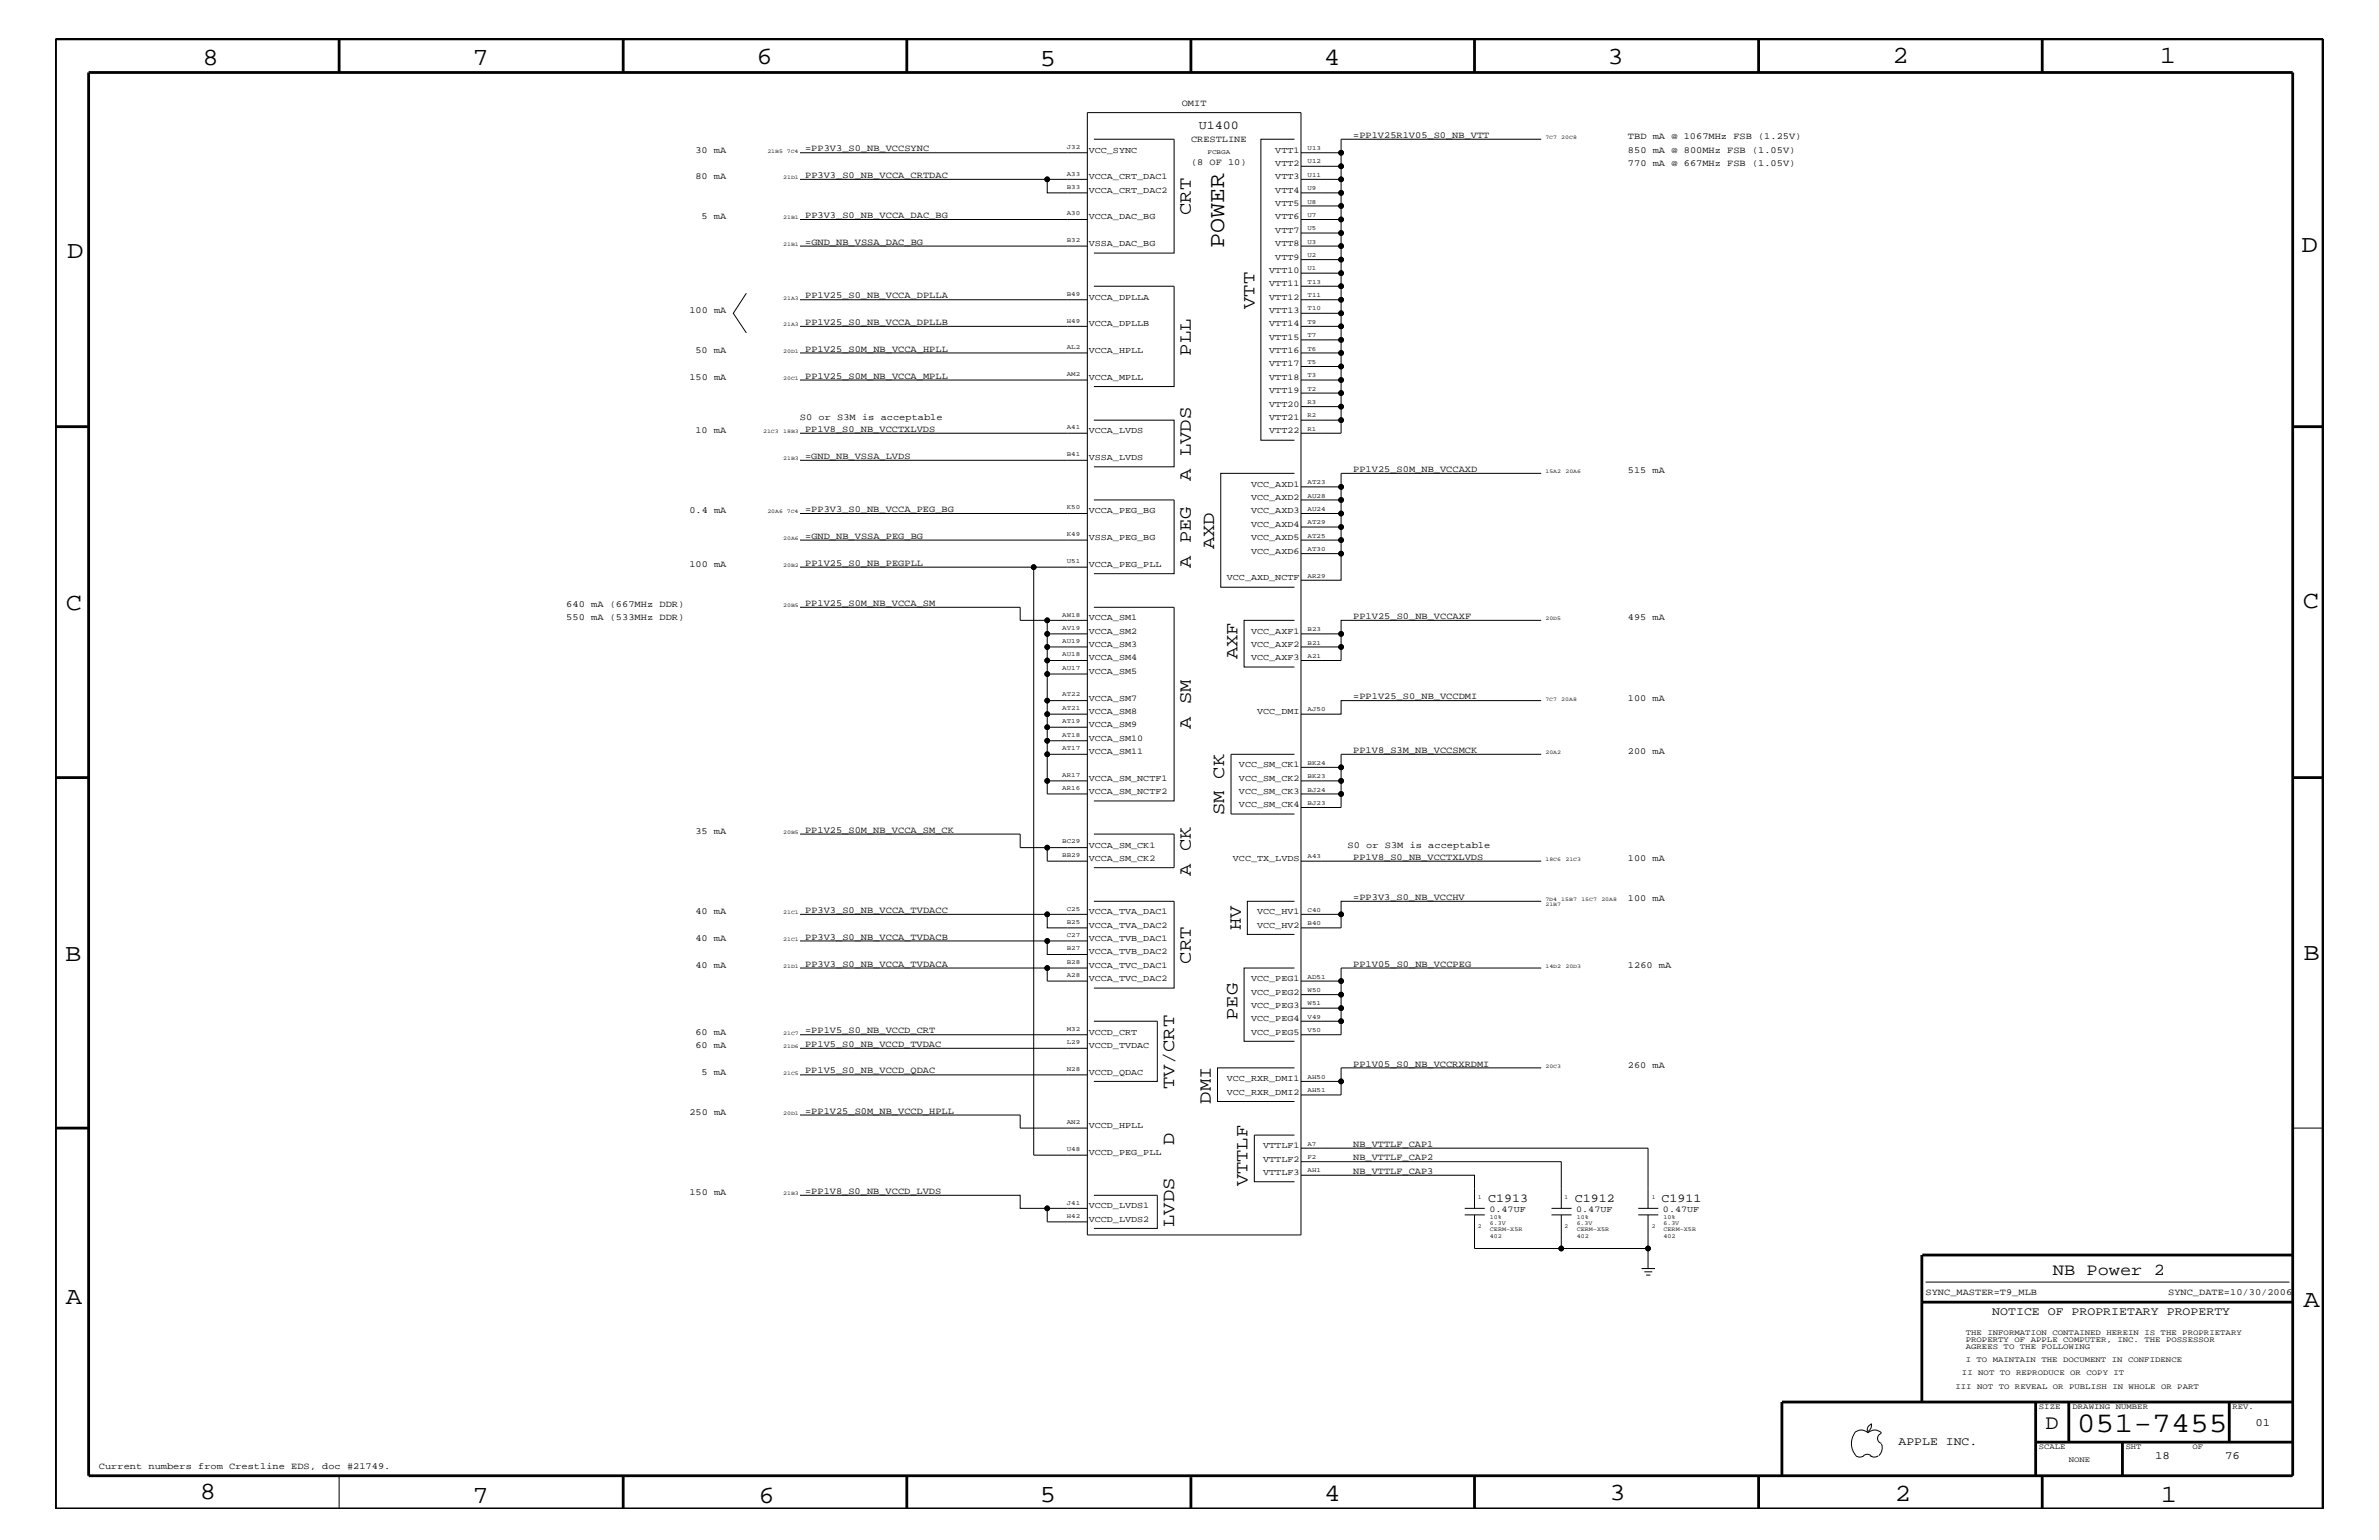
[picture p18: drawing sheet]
<svg xmlns="http://www.w3.org/2000/svg" width="432mm" height="279mm" viewBox="0 0 432 279" stroke-linecap="round" stroke-linejoin="round" font-family="sans-serif">
<defs><g id="words">
<text font-size="5.2" x="376.9" y="259.9">051-7455</text>
<g font-size="4.5">
<text x="36.7" y="11.7">8</text>
<text x="85.8" y="11.7">7</text>
<text x="137.3" y="11.5">6</text>
<text x="240.3" y="11.7">4</text>
<text x="291.8" y="11.5">3</text>
<text x="343.5" y="11.5">2</text>
<text x="392" y="11.5">1</text>
<text x="188.7" y="12.1">5</text>
<text x="12.2" y="46.8">D</text>
<text x="417.7" y="45.7">D</text>
<text x="11.9" y="110.6">C</text>
<text x="418" y="110.3">C</text>
<text x="11.9" y="174.3">B</text>
<text x="418.1" y="174.2">B</text>
<text x="11.9" y="236.7">A</text>
<text x="418.1" y="237.1">A</text>
<text x="36.2" y="271.9">8</text>
<text x="85.8" y="272.7">7</text>
<text x="137.7" y="272.7">6</text>
<text x="188.7" y="272.5">5</text>
<text x="240.4" y="272.3">4</text>
<text x="292.1" y="272.2">3</text>
<text x="343.9" y="272.3">2</text>
<text x="392.2" y="272.6">1</text>
</g>
<text font-size="4.1" x="222.2" y="45.1" transform="rotate(-90 222.2 45.1)">POWER</text>
<text font-size="3.7" x="371.3" y="259.3">D</text>
<g font-size="3.3">
<text x="216.2" y="39" transform="rotate(-90 216.2 39)">CRT</text>
<text x="227.7" y="56" transform="rotate(-90 227.7 56)">VTT</text>
<text x="216.2" y="64.5" transform="rotate(-90 216.2 64.5)">PLL</text>
<text x="216.2" y="87.2" transform="rotate(-90 216.2 87.2)">A LVDS</text>
<text x="220.4" y="99.6" transform="rotate(-90 220.4 99.6)">AXD</text>
<text x="216.2" y="103" transform="rotate(-90 216.2 103)">A PEG</text>
<text x="224.6" y="119.6" transform="rotate(-90 224.6 119.6)">AXF</text>
<text x="216.2" y="132.2" transform="rotate(-90 216.2 132.2)">A SM</text>
<text x="222.2" y="147.9" transform="rotate(-90 222.2 147.9)">SM CK</text>
<text x="216.2" y="158.9" transform="rotate(-90 216.2 158.9)">A CK</text>
<text x="225.2" y="168.8" transform="rotate(-90 225.2 168.8)">HV</text>
<text x="216.2" y="174.8" transform="rotate(-90 216.2 174.8)">CRT</text>
<text x="224.6" y="185.1" transform="rotate(-90 224.6 185.1)">PEG</text>
<text x="213.1" y="197.6" transform="rotate(-90 213.1 197.6)">TV/CRT</text>
<text x="219.8" y="200.2" transform="rotate(-90 219.8 200.2)">DMI</text>
<text x="213.1" y="207.7" transform="rotate(-90 213.1 207.7)">D</text>
<text x="226.4" y="215.2" transform="rotate(-90 226.4 215.2)">VTTLF</text>
<text x="213.1" y="222.6" transform="rotate(-90 213.1 222.6)">LVDS</text>
</g>
<text font-size="3" x="372.6" y="231.3">NB Power 2</text>
<g font-size="2.2">
<text x="217.6" y="23.5">U1400</text>
<text x="270.1" y="218">C1913</text>
<text x="285.8" y="218">C1912</text>
<text x="301.6" y="218">C1911</text>
</g>
<g font-size="2.1">
<text x="361.6" y="238.6">NOTICE OF PROPRIETARY PROPERTY</text>
<text x="344.6" y="262.2">APPLE INC.</text>
</g>
<g font-size="2">
<text x="409.4" y="258.7">01</text>
<text x="391.2" y="264.7">18</text>
<text x="403.9" y="264.7">76</text>
</g>
<g font-size="1.7">
<text x="214.5" y="19.2">OMIT</text>
<text x="126.2" y="27.7">30 mA</text>
<text x="146.1" y="27.5">=PP3V3_S0_NB_VCCSYNC</text>
<text x="216.2" y="25.9">CRESTLINE</text>
<text x="245.6" y="25">=PP1V25R1V05_S0_NB_VTT</text>
<text x="295.5" y="25.3">TBD mA @ 1067MHz FSB (1.25V)</text>
<text x="295.5" y="27.7">850 mA @ 800MHz FSB (1.05V)</text>
<text x="126.2" y="32.5">80 mA</text>
<text x="146.1" y="32.3">PP3V3_S0_NB_VCCA_CRTDAC</text>
<text x="216.2" y="30">(8 OF 10)</text>
<text x="295.5" y="30.2">770 mA @ 667MHz FSB (1.05V)</text>
<text x="127.3" y="39.8">5 mA</text>
<text x="146.1" y="39.6">PP3V3_S0_NB_VCCA_DAC_BG</text>
<text x="146.1" y="44.4">=GND_NB_VSSA_DAC_BG</text>
<text x="125.1" y="56.8">100 mA</text>
<text x="146.1" y="54.1">PP1V25_S0_NB_VCCA_DPLLA</text>
<text x="146.1" y="59">PP1V25_S0_NB_VCCA_DPLLB</text>
<text x="126.2" y="64">50 mA</text>
<text x="146.1" y="63.9">PP1V25_S0M_NB_VCCA_HPLL</text>
<text x="125.1" y="68.9">150 mA</text>
<text x="146.1" y="68.7">PP1V25_S0M_NB_VCCA_MPLL</text>
<text x="145.2" y="76.2">S0 or S3M is acceptable</text>
<text x="126.2" y="78.6">10 mA</text>
<text x="146.1" y="83.3">=GND_NB_VSSA_LVDS</text>
<text x="146.1" y="78.3">PP1V8_S0_NB_VCCTXLVDS</text>
<text x="245.6" y="85.6">PP1V25_S0M_NB_VCCAXD</text>
<text x="295.5" y="85.9">515 mA</text>
<text x="125.1" y="93.2">0.4 mA</text>
<text x="146.1" y="92.9">=PP3V3_S0_NB_VCCA_PEG_BG</text>
<text x="146.1" y="97.7">=GND_NB_VSSA_PEG_BG</text>
<text x="125.1" y="102.9">100 mA</text>
<text x="146.1" y="102.6">PP1V25_S0_NB_PEGPLL</text>
<text x="102.8" y="110.2">640 mA (667MHz DDR)</text>
<text x="102.8" y="112.6">550 mA (533MHz DDR)</text>
<text x="146.1" y="109.9">PP1V25_S0M_NB_VCCA_SM</text>
<text x="245.6" y="112.3">PP1V25_S0_NB_VCCAXF</text>
<text x="295.5" y="112.6">495 mA</text>
<text x="245.6" y="126.9">=PP1V25_S0_NB_VCCDMI</text>
<text x="295.5" y="127.1">100 mA</text>
<text x="245.6" y="136.6">PP1V8_S3M_NB_VCCSMCK</text>
<text x="295.5" y="136.8">200 mA</text>
<text x="126.2" y="151.3">35 mA</text>
<text x="146.1" y="151.1">PP1V25_S0M_NB_VCCA_SM_CK</text>
<text x="244.6" y="153.8">S0 or S3M is acceptable</text>
<text x="245.6" y="156">PP1V8_S0_NB_VCCTXLVDS</text>
<text x="295.5" y="156.2">100 mA</text>
<text x="126.2" y="165.9">40 mA</text>
<text x="146.1" y="165.6">PP3V3_S0_NB_VCCA_TVDACC</text>
<text x="245.6" y="163.3">=PP3V3_S0_NB_VCCHV</text>
<text x="295.5" y="163.5">100 mA</text>
<text x="126.2" y="170.7">40 mA</text>
<text x="146.1" y="170.5">PP3V3_S0_NB_VCCA_TVDACB</text>
<text x="126.2" y="175.6">40 mA</text>
<text x="146.1" y="175.4">PP3V3_S0_NB_VCCA_TVDACA</text>
<text x="245.6" y="175.4">PP1V05_S0_NB_VCCPEG</text>
<text x="295.5" y="175.6">1260 mA</text>
<text x="126.2" y="190.2">60 mA</text>
<text x="126.2" y="187.7">60 mA</text>
<text x="146.1" y="187.5">=PP1V5_S0_NB_VCCD_CRT</text>
<text x="146.1" y="189.9">PP1V5_S0_NB_VCCD_TVDAC</text>
<text x="127.3" y="195">5 mA</text>
<text x="146.1" y="194.8">PP1V5_S0_NB_VCCD_QDAC</text>
<text x="245.6" y="193.6">PP1V05_S0_NB_VCCRXRDMI</text>
<text x="295.5" y="193.7">260 mA</text>
<text x="125.1" y="202.3">250 mA</text>
<text x="146.1" y="202">=PP1V25_S0M_NB_VCCD_HPLL</text>
<text x="245.6" y="208.1">NB_VTTLF_CAP1</text>
<text x="245.6" y="210.5">NB_VTTLF_CAP2</text>
<text x="245.6" y="213">NB_VTTLF_CAP3</text>
<text x="125.1" y="216.9">150 mA</text>
<text x="146.1" y="216.6">=PP1V8_S0_NB_VCCD_LVDS</text>
<text x="349.5" y="235">SYNC_MASTER=T9_MLB</text>
<text x="393.5" y="235">SYNC_DATE=10/30/2006</text>
<text x="17.9" y="266.6">Current numbers from Crestline EDS, doc #21749.</text>
</g>
<g font-size="1.6">
<text x="197.6" y="27.7">VCC_SYNC</text>
<text x="231.5" y="27.7">VTT1</text>
<text x="197.6" y="32.5">VCCA_CRT_DAC1</text>
<text x="197.6" y="35">VCCA_CRT_DAC2</text>
<text x="231.5" y="30.2">VTT2</text>
<text x="231.5" y="32.5">VTT3</text>
<text x="231.5" y="35">VTT4</text>
<text x="197.6" y="39.8">VCCA_DAC_BG</text>
<text x="231.5" y="39.8">VTT6</text>
<text x="231.5" y="37.4">VTT5</text>
<text x="197.6" y="44.6">VSSA_DAC_BG</text>
<text x="231.5" y="42.3">VTT7</text>
<text x="231.5" y="44.6">VTT8</text>
<text x="231.5" y="47.1">VTT9</text>
<text x="230.4" y="51.9">VTT11</text>
<text x="230.4" y="49.6">VTT10</text>
<text x="197.6" y="59.2">VCCA_DPLLB</text>
<text x="197.6" y="54.4">VCCA_DPLLA</text>
<text x="230.4" y="56.8">VTT13</text>
<text x="230.4" y="54.4">VTT12</text>
<text x="230.4" y="59.2">VTT14</text>
<text x="197.6" y="64">VCCA_HPLL</text>
<text x="230.4" y="64">VTT16</text>
<text x="230.4" y="61.7">VTT15</text>
<text x="197.6" y="68.9">VCCA_MPLL</text>
<text x="230.4" y="71.3">VTT19</text>
<text x="230.4" y="68.9">VTT18</text>
<text x="230.4" y="66.5">VTT17</text>
<text x="230.4" y="76.2">VTT21</text>
<text x="230.4" y="73.8">VTT20</text>
<text x="197.6" y="83.5">VSSA_LVDS</text>
<text x="197.6" y="78.6">VCCA_LVDS</text>
<text x="230.4" y="78.6">VTT22</text>
<text x="227.1" y="88.3">VCC_AXD1</text>
<text x="197.6" y="93.2">VCCA_PEG_BG</text>
<text x="227.1" y="90.7">VCC_AXD2</text>
<text x="227.1" y="95.6">VCC_AXD4</text>
<text x="227.1" y="93.2">VCC_AXD3</text>
<text x="197.6" y="98">VSSA_PEG_BG</text>
<text x="227.1" y="100.4">VCC_AXD6</text>
<text x="227.1" y="98">VCC_AXD5</text>
<text x="197.6" y="102.9">VCCA_PEG_PLL</text>
<text x="222.7" y="105.3">VCC_AXD_NCTF</text>
<text x="197.6" y="112.6">VCCA_SM1</text>
<text x="197.6" y="115">VCCA_SM2</text>
<text x="197.6" y="119.8">VCCA_SM4</text>
<text x="197.6" y="117.4">VCCA_SM3</text>
<text x="227.1" y="117.4">VCC_AXF2</text>
<text x="227.1" y="119.8">VCC_AXF3</text>
<text x="227.1" y="115">VCC_AXF1</text>
<text x="197.6" y="122.3">VCCA_SM5</text>
<text x="197.6" y="131.9">VCCA_SM9</text>
<text x="197.6" y="129.6">VCCA_SM8</text>
<text x="197.6" y="127.1">VCCA_SM7</text>
<text x="228.2" y="129.6">VCC_DMI</text>
<text x="197.6" y="136.8">VCCA_SM11</text>
<text x="197.6" y="134.4">VCCA_SM10</text>
<text x="197.6" y="141.7">VCCA_SM_NCTF1</text>
<text x="224.9" y="141.7">VCC_SM_CK2</text>
<text x="224.9" y="139.2">VCC_SM_CK1</text>
<text x="197.6" y="144">VCCA_SM_NCTF2</text>
<text x="224.9" y="144">VCC_SM_CK3</text>
<text x="224.9" y="146.5">VCC_SM_CK4</text>
<text x="197.6" y="153.8">VCCA_SM_CK1</text>
<text x="197.6" y="156.2">VCCA_SM_CK2</text>
<text x="223.8" y="156.2">VCC_TX_LVDS</text>
<text x="197.6" y="165.9">VCCA_TVA_DAC1</text>
<text x="228.2" y="165.9">VCC_HV1</text>
<text x="197.6" y="173.2">VCCA_TVB_DAC2</text>
<text x="197.6" y="170.7">VCCA_TVB_DAC1</text>
<text x="197.6" y="168.3">VCCA_TVA_DAC2</text>
<text x="228.2" y="168.3">VCC_HV2</text>
<text x="197.6" y="175.6">VCCA_TVC_DAC1</text>
<text x="197.6" y="178">VCCA_TVC_DAC2</text>
<text x="227.1" y="178">VCC_PEG1</text>
<text x="227.1" y="180.5">VCC_PEG2</text>
<text x="227.1" y="182.9">VCC_PEG3</text>
<text x="227.1" y="185.3">VCC_PEG4</text>
<text x="197.6" y="187.7">VCCD_CRT</text>
<text x="197.6" y="190.2">VCCD_TVDAC</text>
<text x="227.1" y="187.7">VCC_PEG5</text>
<text x="197.6" y="195">VCCD_QDAC</text>
<text x="222.7" y="196.2">VCC_RXR_DMI1</text>
<text x="222.7" y="198.7">VCC_RXR_DMI2</text>
<text x="197.6" y="209.6">VCCD_PEG_PLL</text>
<text x="197.6" y="204.7">VCCD_HPLL</text>
<text x="229.3" y="208.3">VTTLF1</text>
<text x="229.3" y="213.2">VTTLF3</text>
<text x="229.3" y="210.8">VTTLF2</text>
<text x="197.6" y="221.7">VCCD_LVDS2</text>
<text x="197.6" y="219.2">VCCD_LVDS1</text>
<text x="270.3" y="219.8">0.47UF</text>
<text x="286.1" y="219.8">0.47UF</text>
<text x="301.8" y="219.8">0.47UF</text>
</g>
<g font-size="1.4">
<text x="356.8" y="242.3">THE INFORMATION CONTAINED HEREIN IS THE PROPRIETARY</text>
<text x="356.8" y="243.5">PROPERTY OF APPLE COMPUTER, INC. THE POSSESSOR</text>
<text x="356.8" y="244.7">AGREES TO THE FOLLOWING</text>
<text x="354.9" y="252">III NOT TO REVEAL OR PUBLISH IN WHOLE OR PART</text>
<text x="356.1" y="249.5">II NOT TO REPRODUCE OR COPY IT</text>
<text x="356.8" y="247.1">I TO MAINTAIN THE DOCUMENT IN CONFIDENCE</text>
<text x="370.1" y="255.6">SIZE</text>
<text x="376.2" y="255.6">DRAWING NUMBER</text>
<text x="405.2" y="255.6">REV.</text>
<text x="370.1" y="262.9">SCALE</text>
<text x="385.8" y="262.9">SHT</text>
<text x="397.9" y="262.9">OF</text>
<text x="375.5" y="265.3">NONE</text>
</g>
<g font-size="1.2">
<text x="193.6" y="27">J32</text>
<text x="219.2" y="28">FCBGA</text>
<text x="237.3" y="27.2">U13</text>
<text x="237.3" y="29.7">U12</text>
<text x="193.6" y="31.9">A33</text>
<text x="193.6" y="34.2">B33</text>
<text x="237.3" y="32">U11</text>
<text x="237.3" y="34.5">U9</text>
<text x="193.6" y="39.1">A30</text>
<text x="237.3" y="36.9">U8</text>
<text x="237.3" y="39.3">U7</text>
<text x="237.3" y="41.8">U5</text>
<text x="193.6" y="44">B32</text>
<text x="237.3" y="44.2">U3</text>
<text x="237.3" y="46.6">U2</text>
<text x="193.6" y="53.6">B49</text>
<text x="237.3" y="49.1">U1</text>
<text x="237.3" y="51.5">T13</text>
<text x="237.3" y="53.9">T11</text>
<text x="193.6" y="58.5">H49</text>
<text x="237.3" y="56.3">T10</text>
<text x="237.3" y="58.7">T9</text>
<text x="193.6" y="63.4">AL2</text>
<text x="237.3" y="61.2">T7</text>
<text x="237.3" y="63.6">T6</text>
<text x="237.3" y="66">T5</text>
<text x="193.6" y="68.2">AM2</text>
<text x="237.3" y="68.4">T3</text>
<text x="237.3" y="70.9">T2</text>
<text x="193.6" y="77.9">A41</text>
<text x="237.3" y="73.3">R3</text>
<text x="237.3" y="75.7">R2</text>
<text x="193.6" y="82.7">B41</text>
<text x="237.3" y="78.2">R1</text>
<text x="237.3" y="87.8">AT23</text>
<text x="193.6" y="92.4">K50</text>
<text x="237.3" y="90.3">AU28</text>
<text x="237.3" y="92.7">AU24</text>
<text x="237.3" y="95.1">AT29</text>
<text x="193.6" y="97.3">K49</text>
<text x="237.3" y="97.6">AT25</text>
<text x="237.3" y="99.9">AT30</text>
<text x="193.6" y="102.1">U51</text>
<text x="237.3" y="104.8">AR29</text>
<text x="192.8" y="111.9">AW18</text>
<text x="192.8" y="114.2">AV19</text>
<text x="192.8" y="116.7">AU19</text>
<text x="192.8" y="119.1">AU18</text>
<text x="237.3" y="114.5">B23</text>
<text x="237.3" y="117">B21</text>
<text x="237.3" y="119.3">A21</text>
<text x="192.8" y="121.5">AU17</text>
<text x="192.8" y="126.4">AT22</text>
<text x="192.8" y="128.8">AT21</text>
<text x="192.8" y="131.3">AT19</text>
<text x="237.3" y="129.1">AJ50</text>
<text x="192.8" y="133.6">AT18</text>
<text x="192.8" y="136.1">AT17</text>
<text x="192.8" y="140.9">AR17</text>
<text x="192.8" y="143.4">AR16</text>
<text x="237.3" y="138.7">BK24</text>
<text x="237.3" y="141.2">BK23</text>
<text x="237.3" y="143.6">BJ24</text>
<text x="237.3" y="146">BJ23</text>
<text x="192.8" y="153">BC29</text>
<text x="192.8" y="155.5">BB29</text>
<text x="237.3" y="155.7">A43</text>
<text x="193.6" y="165.2">C25</text>
<text x="193.6" y="167.6">B25</text>
<text x="237.3" y="165.4">C40</text>
<text x="237.3" y="167.8">B40</text>
<text x="193.6" y="170">C27</text>
<text x="193.6" y="172.4">B27</text>
<text x="193.6" y="174.9">B28</text>
<text x="193.6" y="177.3">A28</text>
<text x="237.3" y="177.6">AD51</text>
<text x="237.3" y="179.9">W50</text>
<text x="237.3" y="182.4">W51</text>
<text x="237.3" y="184.9">V49</text>
<text x="193.6" y="187">M32</text>
<text x="193.6" y="189.4">L29</text>
<text x="237.3" y="187.2">V50</text>
<text x="193.6" y="194.3">N28</text>
<text x="237.3" y="195.7">AH50</text>
<text x="193.6" y="204">AN2</text>
<text x="237.3" y="198.1">AH51</text>
<text x="193.6" y="208.8">U48</text>
<text x="237.3" y="207.9">A7</text>
<text x="237.3" y="210.3">F2</text>
<text x="237.3" y="212.7">AH1</text>
<text x="193.6" y="218.6">J41</text>
<text x="193.6" y="220.9">H42</text>
</g>
<g font-size="1.1">
<text x="268.2" y="217.5">1</text>
<text x="270.4" y="221.1">10%</text>
<text x="284" y="217.5">1</text>
<text x="286.2" y="221.1">10%</text>
<text x="299.8" y="217.5">1</text>
<text x="301.9" y="221.1">10%</text>
<text x="268.2" y="222.9">2</text>
<text x="270.4" y="222.2">6.3V</text>
<text x="270.4" y="223.4">CERM-X5R</text>
<text x="270.4" y="224.6">402</text>
<text x="284" y="222.9">2</text>
<text x="286.2" y="222.2">6.3V</text>
<text x="286.2" y="223.4">CERM-X5R</text>
<text x="286.2" y="224.6">402</text>
<text x="299.8" y="222.9">2</text>
<text x="301.9" y="223.4">CERM-X5R</text>
<text x="301.9" y="224.6">402</text>
<text x="301.9" y="222.2">6.3V</text>
</g>
<g font-size="1">
<text x="139.3" y="27.7">21B5 7C4</text>
<text x="280.5" y="25.3">7C7</text>
<text x="283.4" y="25.3">20C8</text>
<text x="142.2" y="32.5">21D1</text>
<text x="142.2" y="39.8">21B1</text>
<text x="142.2" y="44.6">21B1</text>
<text x="142.2" y="59.2">21A3</text>
<text x="142.2" y="54.4">21A3</text>
<text x="142.2" y="64">20D1</text>
<text x="142.2" y="68.9">20C1</text>
<text x="138.5" y="78.6">21C3</text>
<text x="142.2" y="78.6">18B3</text>
<text x="142.2" y="83.5">21B3</text>
<text x="280.5" y="85.9">15A2</text>
<text x="284.1" y="85.9">20A6</text>
<text x="139.3" y="93.2">20A6 7C4</text>
<text x="142.2" y="98">20A6</text>
<text x="142.2" y="102.9">20B2</text>
<text x="142.2" y="110.2">20B5</text>
<text x="280.5" y="112.6">20D5</text>
<text x="280.5" y="127.1">7C7</text>
<text x="283.4" y="127.1">20A8</text>
<text x="280.5" y="136.8">20A2</text>
<text x="142.2" y="151.3">20B5</text>
<text x="280.5" y="156.2">18C6</text>
<text x="284.1" y="156.2">21C3</text>
<text x="142.2" y="165.9">21C1</text>
<text x="280.5" y="164.4">21B7</text>
<text x="280.5" y="163.5">7D4</text>
<text x="283.4" y="163.5">15B7</text>
<text x="287" y="163.5">15C7</text>
<text x="290.7" y="163.5">20A8</text>
<text x="142.2" y="170.7">21C1</text>
<text x="142.2" y="175.6">21D1</text>
<text x="280.5" y="175.6">14D2</text>
<text x="284.1" y="175.6">20D3</text>
<text x="142.2" y="187.7">21C7</text>
<text x="142.2" y="190.2">21D6</text>
<text x="142.2" y="195">21C5</text>
<text x="280.5" y="193.7">20C3</text>
<text x="142.2" y="202.3">20D1</text>
<text x="142.2" y="216.9">21B3</text>
</g>
</g></defs>
<g fill="none" stroke="#000" stroke-width=".18">
<path d="M145.2 32.5h52.2M145.2 27.7h52.2M145.2 39.8h52.2M190.1 32.5v2.5h7.3M197.4 20.4h38.7v203.7h-38.7zM198.5 25.3h14.6v20.6h-14.6M235 25.3h-6.1v54.6h6.1M236.1 35h7.3M236.1 30.2h7.3M236.1 37.4h7.3M243.4 30.2v2.3h-7.3M243.4 37.4v2.4h-7.3"/>
<path d="M243.4 27.7v2.5M243.4 32.5v4.9M243.4 39.8v4.8M279.7 25.3h-36.3v2.4h-7.3M135.5 53.2l-2.4 3.6 2.4 3.6M145.2 44.6h52.2M145.2 54.4h52.2M145.2 59.2h52.2M198.5 51.9h14.6v18.2h-14.6M236.1 44.6h7.3M236.1 59.2h7.3M236.1 42.3h7.3"/>
<path d="M236.1 49.6h7.3M236.1 56.8h7.3M236.1 51.9h7.3M243.4 44.6v2.5h-7.3M243.4 51.9v2.5h-7.3M243.4 59.2v2.5h-7.3M243.4 47.1v4.8M243.4 54.4v4.8M145.2 64h52.2M145.2 68.9h52.2M145.2 78.6h52.2M198.5 76.2h14.6v8.5h-14.6"/>
<path d="M236.1 64h7.3M236.1 66.5h7.3M236.1 73.8h7.3M236.1 71.3h7.3M243.4 66.5v2.4h-7.3M243.4 73.8v2.4h-7.3M243.4 76.2v2.4h-7.3M243.4 61.7v4.8M243.4 68.9v4.9M145.2 83.5h52.2M145.2 93.2h52.2M145.2 98h52.2"/>
<path d="M198.5 90.7h14.6v13.4h-14.6M235 85.9h-13.4v20.6h13.4M236.1 98h7.3M236.1 90.7h7.3M236.1 95.6h7.3M243.4 90.7v2.5h-7.3M243.4 98v2.4h-7.3M243.4 88.3v2.4M243.4 93.2v4.8M279.7 85.9h-36.3v2.4h-7.3M145.2 102.9h42.4v106.7h9.8M145.2 110.2h40v2.4h4.9"/>
<path d="M187.6 102.9h9.8M190.1 117.4h7.3M190.1 119.8h7.3M190.1 115v7.3M197.4 112.6h-7.3v2.4h7.3M198.5 110.2h14.6v35.1h-14.6M235 112.6h-9.2v8.4h9.2M236.1 117.4h7.3M236.1 115h7.3M243.4 100.4v4.9h-7.3M243.4 117.4v2.4h-7.3M279.7 112.6h-36.3v4.8"/>
<path d="M190.1 127.1h7.3M190.1 134.4h7.3M190.1 127.1v2.5M190.1 131.9v4.9M197.4 136.8h-7.3v4.9h7.3M197.4 129.6h-7.3v2.3h7.3M197.4 122.3h-7.3v4.8M235 136.8h-11.6v10.9h11.6M236.1 139.2h7.3v2.5M279.7 127.1h-36.3v2.5h-7.3M279.7 136.8h-36.3v2.4M145.2 151.3h40v2.5h12.2"/>
<path d="M190.1 141.7v2.3h7.3M190.1 153.8v2.4h7.3M198.5 151.3h14.6v6.1h-14.6M236.1 144h7.3v2.5h-7.3M236.1 141.7h7.3M236.1 156.2h43.6M243.4 141.7v2.3M145.2 170.7h44.9M145.2 175.6h52.2M145.2 165.9h44.9M190.1 175.6v2.4h7.3M197.4 165.9h-7.3v2.4h7.3"/>
<path d="M197.4 170.7h-7.3v2.5h7.3M198.5 163.5h14.6v15.8h-14.6M235 163.5h-8.6v6h8.6M235 175.6h-9.2v13.3h9.2M236.1 178h7.3v2.5M236.1 165.9h7.3M279.7 163.5h-36.3v4.8h-7.3M279.7 175.6h-36.3v2.4M145.2 187.7h52.2M145.2 190.2h52.2M145.2 195h52.2M198.5 185.3h11.6v10.9h-11.6"/>
<path d="M235 193.7h-14v6.1h14M236.1 182.9h7.3v2.4M236.1 196.2h7.3v2.5h-7.3M236.1 180.5h7.3M236.1 185.3h7.3M243.4 185.3v2.4h-7.3M243.4 180.5v2.4M279.7 193.7h-36.3v2.5M145.2 216.9h40v2.3h12.2M145.2 202.3h40v2.4h12.2M190.1 219.2v2.5h7.3M198.5 216.9h11.6v6h-11.6"/>
<path d="M235 205.9h-7.3v8.5h7.3M236.1 213.2h31.5v6M236.1 208.3h63v10.9M236.1 210.8h47.3v8.4M265.9 219.2h3.6M281.6 219.2h3.6M297.3 219.2h3.7M416.1 204.7h5.5M265.9 220.4h3.6M267.6 220.4v6.1h15.8v-6.1M281.6 220.4h3.6M283.4 226.5h15.7"/>
<path d="M297.3 220.4h3.7M297.9 230.2h2.5M298.5 230.7h1.4M298.8 231.3h.8M299.1 220.4v9.8M349.5 232.6h66M336.6 260a1.69 1.69 0 0 1 2.4 0 1.72 1.72 0 0 1 2.5 0M339.6 258.3l.1 .1a1.27 1.27 0 0 1-.7 1.3M339.6 258.4a.99 .99 0 0 0-.6 1.4M61.6 267.7v6.1M336.6 260a3.3 3.3 0 0 0 .3 4.1M336.9 264.1l.7 .3 .7-.3"/>
<path d="M338.2 264.1l.7-.3 .7 .3M339.5 264.1l.7 .3 .7-.3M341.5 260.1a.93 .93 0 0 0-.7 .9 .93 .93 0 0 0 .7 .9M341.5 262l.1 .7a1.99 1.99 0 0 1-.6 1.4"/>
<circle cx="190.1" cy="32.5" r=".42"/>
<circle cx="243.4" cy="39.8" r=".42"/>
<circle cx="243.4" cy="30.2" r=".42"/>
<circle cx="243.4" cy="37.4" r=".42"/>
<circle cx="243.4" cy="32.5" r=".42"/>
<circle cx="243.4" cy="35" r=".42"/>
<circle cx="243.4" cy="27.7" r=".42"/>
<circle cx="243.4" cy="49.6" r=".42"/>
<circle cx="243.4" cy="56.8" r=".42"/>
<circle cx="243.4" cy="47.1" r=".42"/>
<circle cx="243.4" cy="44.6" r=".42"/>
<circle cx="243.4" cy="51.9" r=".42"/>
<circle cx="243.4" cy="42.3" r=".42"/>
<circle cx="243.4" cy="54.4" r=".42"/>
<circle cx="243.4" cy="59.2" r=".42"/>
<circle cx="243.4" cy="76.2" r=".42"/>
<circle cx="243.4" cy="73.8" r=".42"/>
<circle cx="243.4" cy="64" r=".42"/>
<circle cx="243.4" cy="66.5" r=".42"/>
<circle cx="243.4" cy="71.3" r=".42"/>
<circle cx="243.4" cy="68.9" r=".42"/>
<circle cx="243.4" cy="61.7" r=".42"/>
<circle cx="243.4" cy="93.2" r=".42"/>
<circle cx="243.4" cy="90.7" r=".42"/>
<circle cx="243.4" cy="88.3" r=".42"/>
<circle cx="243.4" cy="98" r=".42"/>
<circle cx="243.4" cy="95.6" r=".42"/>
<circle cx="187.6" cy="102.9" r=".42"/>
<circle cx="190.1" cy="119.8" r=".42"/>
<circle cx="190.1" cy="117.4" r=".42"/>
<circle cx="190.1" cy="115" r=".42"/>
<circle cx="190.1" cy="112.6" r=".42"/>
<circle cx="243.4" cy="117.4" r=".42"/>
<circle cx="243.4" cy="100.4" r=".42"/>
<circle cx="243.4" cy="115" r=".42"/>
<circle cx="190.1" cy="129.6" r=".42"/>
<circle cx="190.1" cy="127.1" r=".42"/>
<circle cx="190.1" cy="136.8" r=".42"/>
<circle cx="190.1" cy="122.3" r=".42"/>
<circle cx="190.1" cy="131.9" r=".42"/>
<circle cx="190.1" cy="134.4" r=".42"/>
<circle cx="243.4" cy="139.2" r=".42"/>
<circle cx="190.1" cy="153.8" r=".42"/>
<circle cx="190.1" cy="141.7" r=".42"/>
<circle cx="243.4" cy="144" r=".42"/>
<circle cx="243.4" cy="141.7" r=".42"/>
<circle cx="190.1" cy="170.7" r=".42"/>
<circle cx="190.1" cy="175.6" r=".42"/>
<circle cx="190.1" cy="165.9" r=".42"/>
<circle cx="243.4" cy="178" r=".42"/>
<circle cx="243.4" cy="165.9" r=".42"/>
<circle cx="243.4" cy="196.2" r=".42"/>
<circle cx="243.4" cy="180.5" r=".42"/>
<circle cx="243.4" cy="182.9" r=".42"/>
<circle cx="243.4" cy="185.3" r=".42"/>
<circle cx="190.1" cy="219.2" r=".42"/>
<circle cx="283.4" cy="226.5" r=".42"/>
<circle cx="299.1" cy="226.5" r=".42"/>
</g>
<g fill="none" stroke="#000" stroke-width=".51">
<path d="M10.1 7.1h411.5v266.7h-411.5zM16.1 13.2h400v254.5h-400zM61.6 7.1v6.1M113.1 7.1v6.1M164.6 7.1v6.1M216.2 7.1v6.1M267.6 7.1v6.1M319.2 7.1v6.1M370.7 7.1v6.1M10.1 77.4h6M416.1 77.4h5.5M10.1 141.1h6"/>
<path d="M416.1 141.1h5.5M10.1 204.7h6M348.8 236.2h67.3M348.8 227.7v26.7M348.9 227.7h67.2M369.5 254.4v13.3M375.5 254.4v7.2M404.6 254.4v7.2M416.1 254.4h-92.7v13.3M113.1 267.7v6.1M164.6 267.7v6.1M216.2 268v5.8"/>
<path d="M267.6 267.7v6.1M319.2 267.7v6.1M369.5 261.6h46.6M370.7 267.7v6.1M385.2 261.6v6.1"/>
</g>
<g fill="#000">
<circle cx="190.1" cy="32.5" r=".42"/>
<circle cx="243.4" cy="39.8" r=".42"/>
<circle cx="243.4" cy="30.2" r=".42"/>
<circle cx="243.4" cy="37.4" r=".42"/>
<circle cx="243.4" cy="32.5" r=".42"/>
<circle cx="243.4" cy="35" r=".42"/>
<circle cx="243.4" cy="27.7" r=".42"/>
<circle cx="243.4" cy="49.6" r=".42"/>
<circle cx="243.4" cy="56.8" r=".42"/>
<circle cx="243.4" cy="47.1" r=".42"/>
<circle cx="243.4" cy="44.6" r=".42"/>
<circle cx="243.4" cy="51.9" r=".42"/>
<circle cx="243.4" cy="42.3" r=".42"/>
<circle cx="243.4" cy="54.4" r=".42"/>
<circle cx="243.4" cy="59.2" r=".42"/>
<circle cx="243.4" cy="76.2" r=".42"/>
<circle cx="243.4" cy="73.8" r=".42"/>
<circle cx="243.4" cy="64" r=".42"/>
<circle cx="243.4" cy="66.5" r=".42"/>
<circle cx="243.4" cy="71.3" r=".42"/>
<circle cx="243.4" cy="68.9" r=".42"/>
<circle cx="243.4" cy="61.7" r=".42"/>
<circle cx="243.4" cy="93.2" r=".42"/>
<circle cx="243.4" cy="90.7" r=".42"/>
<circle cx="243.4" cy="88.3" r=".42"/>
<circle cx="243.4" cy="98" r=".42"/>
<circle cx="243.4" cy="95.6" r=".42"/>
<circle cx="187.6" cy="102.9" r=".42"/>
<circle cx="190.1" cy="119.8" r=".42"/>
<circle cx="190.1" cy="117.4" r=".42"/>
<circle cx="190.1" cy="115" r=".42"/>
<circle cx="190.1" cy="112.6" r=".42"/>
<circle cx="243.4" cy="117.4" r=".42"/>
<circle cx="243.4" cy="100.4" r=".42"/>
<circle cx="243.4" cy="115" r=".42"/>
<circle cx="190.1" cy="129.6" r=".42"/>
<circle cx="190.1" cy="127.1" r=".42"/>
<circle cx="190.1" cy="136.8" r=".42"/>
<circle cx="190.1" cy="122.3" r=".42"/>
<circle cx="190.1" cy="131.9" r=".42"/>
<circle cx="190.1" cy="134.4" r=".42"/>
<circle cx="243.4" cy="139.2" r=".42"/>
<circle cx="190.1" cy="153.8" r=".42"/>
<circle cx="190.1" cy="141.7" r=".42"/>
<circle cx="243.4" cy="144" r=".42"/>
<circle cx="243.4" cy="141.7" r=".42"/>
<circle cx="190.1" cy="170.7" r=".42"/>
<circle cx="190.1" cy="175.6" r=".42"/>
<circle cx="190.1" cy="165.9" r=".42"/>
<circle cx="243.4" cy="178" r=".42"/>
<circle cx="243.4" cy="165.9" r=".42"/>
<circle cx="243.4" cy="196.2" r=".42"/>
<circle cx="243.4" cy="180.5" r=".42"/>
<circle cx="243.4" cy="182.9" r=".42"/>
<circle cx="243.4" cy="185.3" r=".42"/>
<circle cx="190.1" cy="219.2" r=".42"/>
<circle cx="283.4" cy="226.5" r=".42"/>
<circle cx="299.1" cy="226.5" r=".42"/>
</g>
<use href="#words"/>
</svg>
